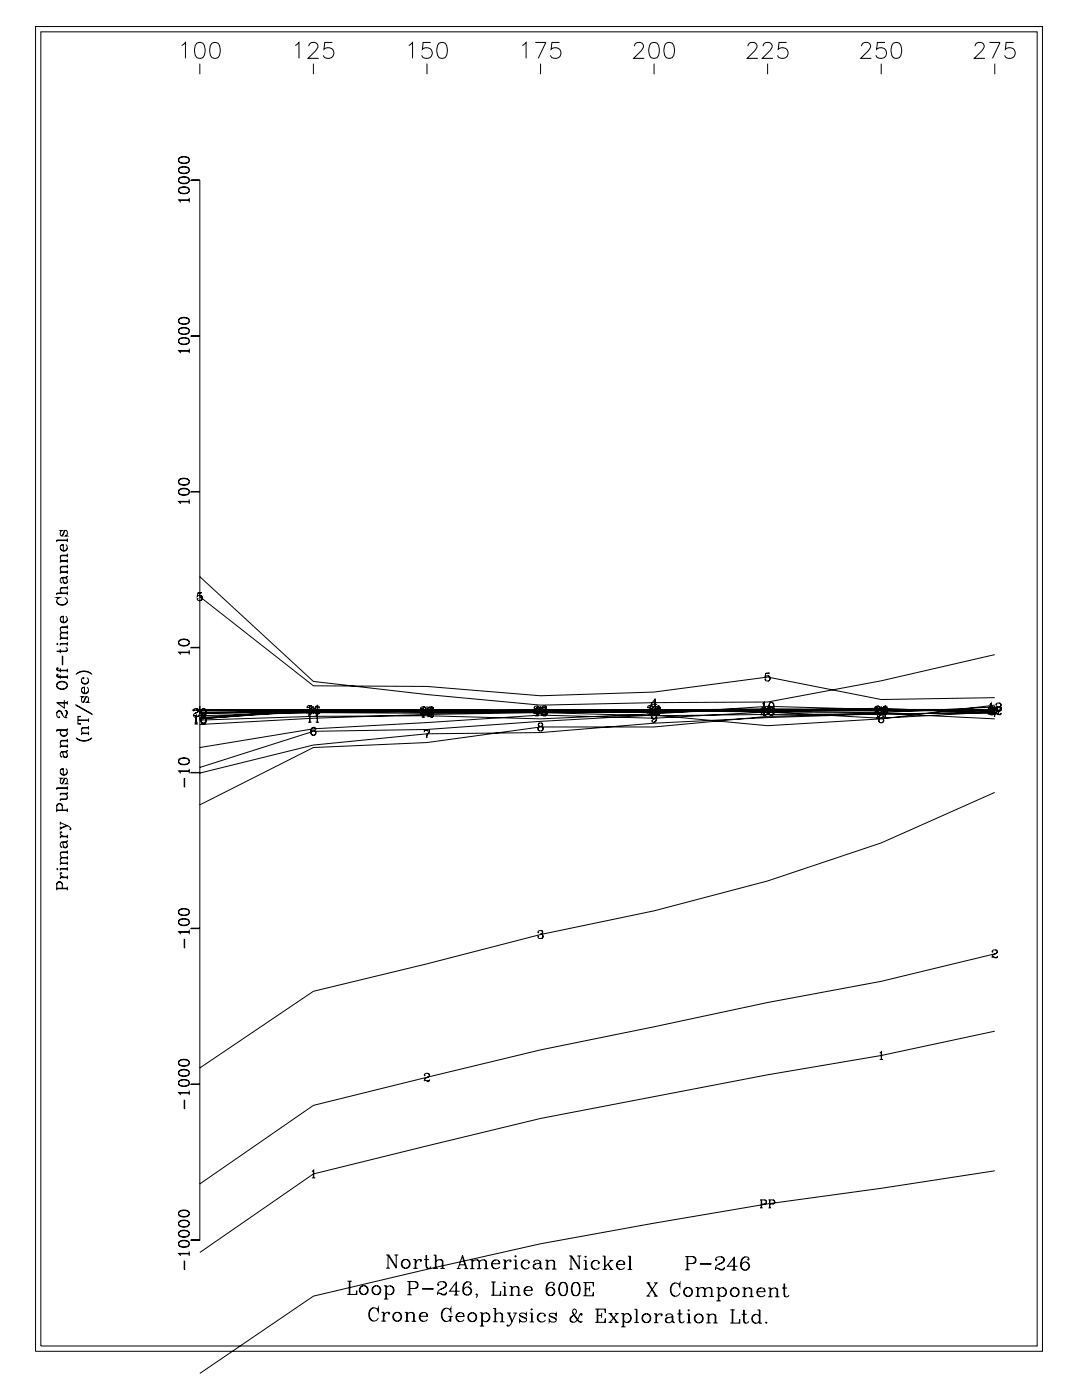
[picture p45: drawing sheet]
<svg xmlns="http://www.w3.org/2000/svg" width="215mm" height="279mm" viewBox="0 0 215 279" stroke-linecap="round" stroke-linejoin="round" font-family="sans-serif">
<g fill="none" stroke="#000" stroke-width=".2">
<path d="M7.1 5.3h200.7v264h-200.7zM8.1 6.3h198.6v262h-198.6zM36.2 9.1l.8-.6v3.1M39.2 8.6a1.03 1.03 0 0 1 1.5 .5 2.64 2.64 0 0 1-.3 2.4 1.04 1.04 0 0 1-1.5-.5 2.64 2.64 0 0 1 .3-2.4zM39.8 12.7v2.1M42.2 8.6a1.03 1.03 0 0 1 1.5 .5 2.62 2.62 0 0 1-.3 2.4 1.03 1.03 0 0 1-1.5-.5 2.65 2.65 0 0 1 .3-2.4zM58.8 9.1l.8-.6v3.1M61.5 9.2a.79 .79 0 0 1 .7-.7h.6a.78 .78 0 0 1 .4 1.2l-1.8 1.9h2.1M62.5 12.7v2.1M66.2 8.5h-1.5l-.1 1.3a1.12 1.12 0 0 1 1.7 0 1.12 1.12 0 0 1-.2 1.7 1.12 1.12 0 0 1-1.7-.5M81.5 9.1l.7-.6v3.1M85.1 12.7v2.1"/>
<path d="M85.8 8.5h-1.5l-.1 1.3a1.12 1.12 0 0 1 1.7 0 1.12 1.12 0 0 1-.2 1.7 1.12 1.12 0 0 1-1.7-.5M87.5 8.6a1.04 1.04 0 0 1 1.5 .5 2.71 2.71 0 0 1-.3 2.4 1.03 1.03 0 0 1-1.5-.5 2.61 2.61 0 0 1 .3-2.4zM104.1 9.1l.8-.6v3.1M106.7 8.5h2.1l-1.5 3.1M107.7 12.7v2.1M111.5 8.5h-1.5l-.2 1.3a1.12 1.12 0 0 1 1.7 0 1.12 1.12 0 0 1-.2 1.7 1.12 1.12 0 0 1-1.6-.5M126.4 9.2a.79 .79 0 0 1 .6-.7h.6a.78 .78 0 0 1 .5 1.2l-1.8 1.9h2.1M129.7 8.6a1.03 1.03 0 0 1 1.6 .5 2.68 2.68 0 0 1-.3 2.4 1.03 1.03 0 0 1-1.5-.5 2.6 2.6 0 0 1 .2-2.4zM130.4 12.7v2.1M132.8 8.6a1.03 1.03 0 0 1 1.5 .5 2.65 2.65 0 0 1-.3 2.4 1.03 1.03 0 0 1-1.5-.5 2.65 2.65 0 0 1 .3-2.4zM149.1 9.2a.79 .79 0 0 1 .6-.7h.6a.78 .78 0 0 1 .4 1.2l-1.8 1.9h2.1M152.1 9.2a.79 .79 0 0 1 .6-.7h.6a.78 .78 0 0 1 .4 1.2l-1.8 1.9h2.1"/>
<path d="M153 12.7v2.1M156.8 8.5h-1.5l-.2 1.3a1.12 1.12 0 0 1 1.7 0 1.12 1.12 0 0 1-.2 1.7 1.12 1.12 0 0 1-1.6-.5M171.7 9.2a.79 .79 0 0 1 .6-.7h.6a.78 .78 0 0 1 .5 1.2l-1.9 1.9h2.2M175.6 12.7v2.1M176.4 8.5h-1.5l-.2 1.3a1.12 1.12 0 0 1 1.7 0 1.12 1.12 0 0 1-.2 1.7 1.12 1.12 0 0 1-1.6-.5M178 8.6a1.03 1.03 0 0 1 1.5 .5 2.62 2.62 0 0 1-.3 2.4 1.03 1.03 0 0 1-1.5-.5 2.65 2.65 0 0 1 .3-2.4zM194.3 9.2a.79 .79 0 0 1 .6-.7h.6a.78 .78 0 0 1 .5 1.2l-1.8 1.9h2.1M197.2 8.5h2.1l-1.5 3.1M198.3 12.7v2.1M202 8.5h-1.5l-.1 1.3a1.12 1.12 0 0 1 1.7 0 1.12 1.12 0 0 1-.3 1.7 1.12 1.12 0 0 1-1.6-.5M35.6 38a.96 .96 0 0 0 1.2 .6l.5-.1a.65 .65 0 0 0 .4-.6 .65 .65 0 0 0-.4-.6 1.78 1.78 0 0 0-1.6 .2 .57 .57 0 0 0 .3 .9 1.24 1.24 0 0 0 1.7-.4M35.6 37.8a1.35 1.35 0 0 1 2.1 0"/>
<path d="M35.6 36a1.15 1.15 0 0 0 1.7 .5 .65 .65 0 0 0 .4-.6 .65 .65 0 0 0-.4-.6 1.7 1.7 0 0 0-1.6 .2 .57 .57 0 0 0 .3 .9 1.24 1.24 0 0 0 1.7-.4M35.6 35.8a1.36 1.36 0 0 1 2.1 0M35.6 34a.96 .96 0 0 0 1.2 .6l.5-.1a.65 .65 0 0 0 .4-.6 .65 .65 0 0 0-.4-.6 1.78 1.78 0 0 0-1.6 .2 .57 .57 0 0 0 .3 .9 1.25 1.25 0 0 0 1.7-.4M35.6 33.8a1.34 1.34 0 0 1 2.1 0M35.6 32a1.15 1.15 0 0 0 1.7 .5 .65 .65 0 0 0 .4-.6 .65 .65 0 0 0-.4-.6 1.7 1.7 0 0 0-1.6 .2 .57 .57 0 0 0 .3 .9h1.3l.4-.4M35.6 31.8a1.34 1.34 0 0 1 2.1 0M35.7 39.9h2M37.7 39.8h-2.1l.4 .5M37.7 39.4v.9M38 35.9l1.8 .1zM38.2 35.9h1.6v211.3h-1.6M35.6 68.1a1.15 1.15 0 0 0 1.7 .5 .65 .65 0 0 0 .4-.6 .65 .65 0 0 0-.4-.6 1.79 1.79 0 0 0-1.6 .2 .57 .57 0 0 0 .3 .9 1.24 1.24 0 0 0 1.7-.4"/>
<path d="M35.6 67.9a1.35 1.35 0 0 1 2.1 0M35.6 66.1a.96 .96 0 0 0 1.2 .6l.5-.1a.65 .65 0 0 0 .4-.6 .65 .65 0 0 0-.4-.6 1.7 1.7 0 0 0-1.6 .2 .56 .56 0 0 0 .3 .9 1.24 1.24 0 0 0 1.7-.4M35.6 65.9a1.36 1.36 0 0 1 2.1 0M35.6 64.1a1.15 1.15 0 0 0 1.7 .5 .65 .65 0 0 0 .4-.6 .65 .65 0 0 0-.4-.6 1.78 1.78 0 0 0-1.6 .2 .57 .57 0 0 0 .3 .9 1.24 1.24 0 0 0 1.7-.4M35.6 63.9a1.35 1.35 0 0 1 2.1 0M35.7 70h2M37.7 69.9h-2.1l.4 .5M37.7 69.5v.9M38 66.9l1.8 .1zM35.6 98.1a1.15 1.15 0 0 0 1.7 .5 .65 .65 0 0 0 .4-.6 .65 .65 0 0 0-.4-.6 1.7 1.7 0 0 0-1.6 .2 .57 .57 0 0 0 .3 .9h1.3l.4-.4M35.6 97.9a1.36 1.36 0 0 1 2.1 0M35.6 96.1a.96 .96 0 0 0 1.2 .6l.5-.1a.66 .66 0 0 0 .4-.6 .66 .66 0 0 0-.4-.6 1.78 1.78 0 0 0-1.6 .2 .57 .57 0 0 0 .3 .9 1.24 1.24 0 0 0 1.7-.4"/>
<path d="M35.6 95.9a1.34 1.34 0 0 1 2.1 0M37.7 99.9h-2.1l.4 .5M37.7 99.5v.9M38 98l1.8 .1zM11.3 119.9a1.19 1.19 0 0 0 2.1 0M11.3 118.3h2.1M11.3 107.7h2.1M12 109.3a.74 .74 0 0 0 .7 .5 .74 .74 0 0 0 .7-.5M12 114.1h1.4M12 111.9h1.4M12.4 115.2l.3 1 .4 .1a.64 .64 0 0 0 0-1.1M12.6 115.9a.41 .41 0 0 0 .4 .3 .41 .41 0 0 0 .4-.3"/>
<path d="M12.6 108.7h-.5M12.9 119.1a.78 .78 0 0 1 .5 .9 .78 .78 0 0 1-.8 .6 .92 .92 0 0 1-1-.2 .92 .92 0 0 1-.2-1l.2-.2-.3-.1h.6l-.3 .1M13 105.7l-.6 1.1h-.2l-.2-.3 .1-.6 .3-.2h-.4l.2 .1M13.1 108.5a.71 .71 0 0 1 .2 1.1 .71 .71 0 0 1-1.1 0 .71 .71 0 0 1 .2-1.1h.2v1.2M13.2 106.7l.2 .1h-.4l.4-.4v-.4l-.2-.3h-.3l-.6 1.1M13.4 117.1h-1.1a.64 .64 0 0 0 0 1.1M13.4 117.2h-1.1l-.3 .3M13.4 114.9l-.3 .2h-.7l-.3 .2-.1 .6 .3 .3-.1-.1M13.4 114.8l-.3 .4h-.9M13.4 112.9h-1.1a.64 .64 0 0 0 0 1.1M13.4 113h-1.1l-.3 .3M13.4 110.7h-1.1a.64 .64 0 0 0 0 1.1"/>
<path d="M13.4 110.8h-1.1l-.3 .3M13.4 107.3v.7M13.4 110.4v.7M13.4 111.5v.7M13.4 112.6v.7M13.4 113.7v.7M13.4 116.8v.7M13.4 117.9v.7M13.4 111.8h-1.4v.4M13.4 114h-1.4v.4M13.4 107.6h-2.1v.4M13.4 118.2h-2.1v.4"/>
<path d="M35.7 100h2M39.4 118.2l.8-.1h-.8l-.1 .8a.57 .57 0 0 1 .9-.2 .57 .57 0 0 1 0 .9 .57 .57 0 0 1-.9-.2l.1-.1v.1M39.8 114.9l22.7 20.9 22.6 2.6 22.6 2.1 22.7-.4 22.6-.2 22.6-4.2 22.7-5.2M39.8 118.9l22.7 17.8 22.6 .1 22.6 1.9 22.7-.8 22.6-2.9 22.6 4.4 22.7-.3M39.9 118.7h.1a.55 .55 0 0 1 .3 .6 .55 .55 0 0 1-.4 .4M11.3 136.7a1.1 1.1 0 0 0 1.1 .7 1.1 1.1 0 0 0 1-.9 1.1 1.1 0 0 0-1.1-.7 1.1 1.1 0 0 0-1 .9 1.22 1.22 0 0 0 2.1 0M11.3 136.5a1.22 1.22 0 0 1 2.1 0M11.3 134.7l.3 .2h1.8M11.3 133.4l.3 .2h1.8M11.3 128.4h.2l-.1 .1zM11.4 134.5l.1 .1 .1-.1h-.3l.1 .4 .2 .1h1.8M11.4 133.2h.2l-.1-.1-.2 .1 .1 .4 .2 .1h1.8"/>
<path d="M12 123.5a.74 .74 0 0 0 .7 .5 .74 .74 0 0 0 .7-.5M12 129.4v.8M12 133.2v.8M12 134.5v.8M12 128.4h1.4M12 127.3h1.4M12.4 130.8l.1 1.7zM12.6 122.9l-.5 .1M12.8 139.5v1.6l-1.5-1.1h2.1M13.1 129.1a.43 .43 0 0 1 .2 .7l-2 .1M13.1 122.8a.7 .7 0 0 1 .2 1.1 .7 .7 0 0 1-1.1 0 .7 .7 0 0 1 .2-1.1h.2v1.2M13.4 129.6l-.4 .2h-1.7"/>
<path d="M13.4 126h-1.1a.65 .65 0 0 0 0 1.2M13.4 126.2h-1.1l-.3 .2M13.4 124.9h-1.1a.64 .64 0 0 0 0 1.1M13.4 125h-1.1l-.3 .3M13.4 124.6v.7M13.4 125.8v.6M13.4 126.9v.7M13.4 128v.7M13.4 133.3v.7M13.4 134.6v.7M13.4 139.7v.7M13.4 127.2h-1.4v.4"/>
<path d="M13.4 128.3h-1.4v.4M15.1 134.5a2.16 2.16 0 0 1 3.3 0M15.3 134.3l.4-.3a2.56 2.56 0 0 1 2.5 .3M16.2 137.7a.74 .74 0 0 0 .7 .5 .74 .74 0 0 0 .7-.5M16.2 135.8a.74 .74 0 0 0 .7 .5 .74 .74 0 0 0 .7-.5M16.8 137.1l-.5 .1M17.2 138.9l-.6 1.1h-.2l-.2-.3 .1-.6 .3-.2h-.4l.2 .1M17.3 137a.71 .71 0 0 1 .2 1 .71 .71 0 0 1-1.1 0 .71 .71 0 0 1 .2-1h.2v1.2M17.3 135.1a.71 .71 0 0 1 .2 1 .71 .71 0 0 1-1.1 0 .71 .71 0 0 1 .2-1v.2l-.1-.1M17.4 139.9l.2 .1h-.4l.4-.4v-.4l-.2-.3h-.3l-.6 1.1M35.6 128.2a.96 .96 0 0 0 1.2 .6l.5-.1a.65 .65 0 0 0 .4-.6 .65 .65 0 0 0-.4-.6 1.7 1.7 0 0 0-1.6 .2 .56 .56 0 0 0 .3 .9 1.25 1.25 0 0 0 1.7-.4M35.6 128a1.36 1.36 0 0 1 2.1 0"/>
<path d="M35.7 130.1h2M37.7 130h-2.1l.4 .5M37.7 129.6v.9M38 129l1.8 .1zM130.5 139.4v1.4M152.6 134.2h.8h-.8l-.1 .7a.56 .56 0 0 1 .8-.2 .56 .56 0 0 1 0 .9 .56 .56 0 0 1-.8-.2h.1h-.1M153.1 134.7l.3 .4v.4l-.3 .2M153.7 140a.91 .91 0 0 0 0 1.6h.1a.91 .91 0 0 0 0-1.6 .86 .86 0 0 0-.4 1.4l.3 .2M153.8 140a1 1 0 0 1 0 1.6M11.3 142.1l.1-.2a.47 .47 0 0 1 .7-.1l.4 .7M11.3 157.1h2.1M11.5 140.1h1.9"/>
<path d="M11.7 142.9h.1v.2a.72 .72 0 0 1-.5-.8 .72 .72 0 0 1 .6-.7l.4 .4a1.05 1.05 0 0 0 1.1 1.1M12 153.9a.74 .74 0 0 0 .7 .5 .74 .74 0 0 0 .7-.5M12 146.2a.74 .74 0 0 0 .7 .5 .74 .74 0 0 0 .7-.5M12 148.8h1.4M12.3 145.6a.67 .67 0 0 0-.1 1 .67 .67 0 0 0 1 0 .67 .67 0 0 0-.1-1M12.4 149.9l.3 1 .4 .1a.63 .63 0 0 0 0-1.1M12.6 153.3l-.5 .1M12.6 150.6a.41 .41 0 0 0 .4 .3 .41 .41 0 0 0 .4-.3M12.9 141.6l.5 .2v.5l-.3 .4M13 155.1l-.6 1.1h-.2l-.2-.3 .1-.6 .3-.2h-.4l.2 .1M13.1 158.2a.65 .65 0 0 1 0 1.1h-1.1M13.1 153.2a.71 .71 0 0 1 .2 1.1 .71 .71 0 0 1-1.1 0 .71 .71 0 0 1 .2-1.1h.2v1.2"/>
<path d="M13.1 141.6l.2 .3-.2 .8 .1 .4M13.2 156.1l.2 .1h-.4l.4-.4v-.4l-.2-.3h-.3l-.6 1.1M13.4 158.9l-.3 .3h-1.1v.4M13.4 149.6l-.3 .2h-.7l-.3 .2-.1 .6 .3 .3-.1-.1M13.4 149.5l-.1 .3-.2 .1h-.9M13.4 147.6h-1.1a.65 .65 0 0 0 0 1.1M13.4 147.7h-1.1l-.3 .3M13.4 145.2v.4h-2.1M13.4 147.3v.7M13.4 148.4v.7M13.4 156.7v.7M13.4 157.8v.4h-1.4"/>
<path d="M13.4 148.7h-1.4v.4M13.4 158.1h-1.4v.4M13.4 157h-2.1v.4M13.4 145.5h-2.1v.4M15.1 147a2.17 2.17 0 0 0 3.3 0M15.1 140.5l3.3 1.9zM15.3 147.2l.4 .2a2.61 2.61 0 0 0 2.5-.2M15.5 142.9l.6-.1h-.6v1.5h.6l-.6-.1M15.5 143.6h2.1M15.5 143.5h2.1M16.2 146.2h1.4M17.6 145h-1.1a.64 .64 0 0 0 0 1.1"/>
<path d="M17.6 145.1h-1.1l-.3 .3M17.6 146.1h-1.4v.4M17.6 143.2v.7M17.6 144.7v.7M17.6 145.8v.7M35.6 151.8a.96 .96 0 0 0 1.2 .6l.5-.1a.65 .65 0 0 0 .4-.6 .65 .65 0 0 0-.4-.6 1.7 1.7 0 0 0-1.6 .2 .56 .56 0 0 0 .3 .9 1.24 1.24 0 0 0 1.7-.4M35.6 151.6a1.36 1.36 0 0 1 2.1 0M35.7 153.8h2M36.7 155.2l.1 1.7zM37.7 153.7h-2.1l.4 .5M37.7 153.3v.9M38 154h1.8z"/>
<path d="M38.2 141.5h2.4M38.6 141.6h.1h-.2a.54 .54 0 0 1 .6-.4 .54 .54 0 0 1 .5 .5l-.3 .3a.78 .78 0 0 0-.8 .8M38.8 143l.3-.3v1.6M38.8 142.8l.3-.3v1.6M38.8 144.3h.6M38.8 144.1h.6M39.1 142.6v1.7M39.2 141.2l.2 .2 .1 .3-.6 .5M39.6 142.6l-.2 .2-.9-.1M39.6 142.4l-.2 .4-.6-.2M39.8 141.5h158.5M39.8 144.4l22.7-1.2 22.6-.8 22.6-.4 22.7 .7 67.9-.7-22.7 .3-22.6 .7-22.6 1.1-22.7 1.9-22.6 .3-22.6 2.2-22.7 5.6"/>
<path d="M39.8 141.5l22.7-.1 45.2 .3 90.6-.2M39.8 141.5l45.3 .2 90.5-.2 22.7 .2M39.8 141.5l67.9 .2 22.7-.3 22.6 .3 45.3-.2M39.8 140.7v1.6M40.2 142.6l.8-.1h-.8l-.2 .7a.57 .57 0 0 1 .9-.1 .57 .57 0 0 1 0 .8 .57 .57 0 0 1-.9-.1l.1-.2v.2M40.5 142.7a.91 .91 0 0 0 0 1.6h.2a.92 .92 0 0 0 0-1.6 .86 .86 0 0 0-.4 1.5l.2 .1M40.5 141.2a.91 .91 0 0 0 0 1.6h.2a.92 .92 0 0 0 0-1.6 .86 .86 0 0 0-.4 1.5l.2 .1M40.7 142.7a1.02 1.02 0 0 1 0 1.6M40.7 143l.3 .5v.3l-.3 .3M40.7 141.2a1.02 1.02 0 0 1 0 1.6M61.3 140.9v.2l-.1-.1a.54 .54 0 0 1 .5-.4 .54 .54 0 0 1 .5 .5l-.3 .3a.77 .77 0 0 0-.7 .8M61.4 142.7l.4-.3v1.6"/>
<path d="M61.4 141.1l.4-.4v1.6M61.4 144h.7M61.4 142.3h.7M61.7 141.5h1.6M61.7 140.8v1.5M61.7 142.4v1.6M61.9 140.6l.3 .5-.7 .4M62.2 142l-.2 .1h-.8M62.2 141.8l-.1 .4-.7-.2M62.5 145a.95 .95 0 0 0-.1 1.6M62.5 140.7v1.6M62.5 145.6l.4 .4-.1 .3-.3 .3"/>
<path d="M62.8 145.2v.2l.1-.2a.55 .55 0 0 0-.7-.2 .55 .55 0 0 0-.3 .7v.4a.52 .52 0 0 0 .6 .5 .52 .52 0 0 0 .4-.6 .52 .52 0 0 0-.7-.3l-.2 .3M62.9 142.7l.4-.3v1.6M62.9 140.9l.4-.3v1.6M62.9 144h.7M62.9 142.2h.7M63.2 140.7a.95 .95 0 0 0-.1 1.6M63.2 140.7v1.5M63.2 142.4v1.6M63.3 141.4l.4 .4-.1 .3-.3 .2M63.6 141v.1l.1-.1a.55 .55 0 0 0-.7-.2 .55 .55 0 0 0-.3 .6v.5a.51 .51 0 0 0 .6 .5 .51 .51 0 0 0 .4-.6 .51 .51 0 0 0-.7-.4l-.2 .4M83.9 141.2h.1h-.2a.54 .54 0 0 1 .6-.3 .54 .54 0 0 1 .5 .4l-.3 .3a.79 .79 0 0 0-.8 .9M84 141.7l.4-.3v1.6"/>
<path d="M84 141.3l.4-.3v1.6M84 143h.7M84 142.6h.7M84.3 141.5h1.6M84.3 141.1v1.9M84.5 140.9l.2 .1 .1 .3-.6 .5M84.6 145.8l.2-.3 .5 .2 .3-.2-.1 .4a1.27 1.27 0 0 0-.4 1.2M84.6 145.5v.4M84.6 145.6l.3-.1 .4 .2M84.9 142.2l-.3 .2-.8-.1M84.9 142.1l-.2 .4-.7-.3M85.1 140.7v1.6"/>
<path d="M85.3 141.3l.2-.3 .6 .2 .3-.2-.1 .4a1.27 1.27 0 0 0-.5 1.2M85.3 141v.4M85.4 141.7l.1 .1h-.2a.54 .54 0 0 1 .6-.4 .54 .54 0 0 1 .5 .4l-.7 .5a.55 .55 0 0 0-.4 .7M85.5 145.9a1.13 1.13 0 0 0-.5 1.2M86 141.4l.3 .3a.59 .59 0 0 1-.6 .6M86 140.9l.2 .1 .1 .3-.6 .5M86.1 141.2l-.6-.1-.1 .2-.1-.1a.54 .54 0 0 1 .6-.3 .54 .54 0 0 1 .5 .4l-.7 .5a.57 .57 0 0 0-.4 .7M86.3 141.4a1.13 1.13 0 0 0-.5 1.2M86.4 142.7l-.3 .2-.6-.2-.2 .1M86.4 142.6l-.2 .4h-.3l-.4-.3M86.4 142.2l-.3 .2-.8-.1M86.4 142.1l-.2 .4-.7-.3"/>
<path d="M106.5 141.1v.1l-.1-.1a.54 .54 0 0 1 .6-.4 .54 .54 0 0 1 .5 .5l-.3 .3a.8 .8 0 0 0-.8 .8M106.7 141.4l.3-.3v1.6M106.7 141.3l.3-.3v1.6M106.7 142.7h.6M106.7 142.6h.6M106.9 141.5h1.6M107 141.1v1.6M107.1 140.7l.3 .4a.59 .59 0 0 1-.6 .6M107.5 142.1l-.2 .2-.9-.1M107.5 142l-.2 .3-.6-.2M107.6 144.1l-.3 .1v.4a.54 .54 0 0 0 .9 0v-.3a.53 .53 0 0 0-.8-.1l-.1 .4 .3 .2M107.6 144.8l-.4 .3a.53 .53 0 0 0 .6 .6 .53 .53 0 0 0 .4-.8l-.3-.1"/>
<path d="M107.6 144.8l-.3 .3v.3l.3 .3M107.7 140.7v1.6M107.9 144.1l.2 .2v.3l-.2 .2M107.9 144.8l.3 .3v.3l-.3 .3M108 141.4l.1 .1h-.2a.5 .5 0 0 1 .6-.4 .5 .5 0 0 1 .4 .5v.1l-.5 .1M108 141.1h.1h-.2a.5 .5 0 0 1 .6-.4 .5 .5 0 0 1 .4 .5v.2h-.5M108.3 141l-.2 .1-.1 .3a.53 .53 0 0 0 .9 0v-.2a.54 .54 0 0 0-.7-.1l-.1 .3 .2 .3M108.3 141.7l-.4 .3a.52 .52 0 0 0 .7 .6 .52 .52 0 0 0 .3-.8l-.3-.1M108.3 141.7l-.3 .3v.3l.3 .3M108.6 141.1l.2 .1a.38 .38 0 0 1-.2 .6l.2 .1a.43 .43 0 0 1 .2 .5 .43 .43 0 0 1-.4 .3l-.5-.1-.2-.2 .1-.1v.1M108.6 141l.3 .2-.1 .4-.2 .1M108.6 141.7l.3 .3v.4l-.3 .2"/>
<path d="M108.6 140.7l.3 .3-.1 .4h-.2l.2 .1a.44 .44 0 0 1 .2 .5 .44 .44 0 0 1-.4 .3h-.5l-.2-.3 .1-.1v.1M108.9 142v.4l-.3 .3M108.9 141.6v.4l-.3 .3M129.1 140.9l.1 .1h-.1a.54 .54 0 0 1 .5-.4 .54 .54 0 0 1 .5 .5l-.3 .3a.76 .76 0 0 0-.7 .8M129.3 141.2l.4-.3v1.6M129.3 141.1l.4-.4v1.6M129.3 142.5h.7M129.3 142.3h.7M129.5 141.5h1.7M129.6 140.8v1.7M129.7 140.6l.4 .3a.59 .59 0 0 1-.6 .6M130.1 142l-.2 .1h-.8"/>
<path d="M130.1 141.8l-.1 .4-.7-.2M130.3 142.4l-.4 .4 .1 .3 .3 .2M130.3 140.8h.5M130.4 140.7v1.6M130.4 142.4a.96 .96 0 0 1 0 1.6M130.8 142.9a.51 .51 0 0 1-.7 .4 .51 .51 0 0 1-.2-.8 .51 .51 0 0 1 .8-.1 .86 .86 0 0 1 .2 1 .86 .86 0 0 1-.8 .6l-.2-.3 .1-.1v.1M131 140.4h-1.3l.9-1.1v1.5M131 140.7l-.3 .5v.3l.3 .2M131 142.5h.6M131 142.2h.6M131.2 140.7a.95 .95 0 0 1-.1 1.6M131.3 140.8v1.7"/>
<path d="M131.3 140.9l-.8 1.1h1.2M131.6 141.3a.51 .51 0 0 1-.7 .4 .51 .51 0 0 1-.3-.8 .51 .51 0 0 1 .8-.1 .86 .86 0 0 1 .3 1 .86 .86 0 0 1-.8 .5l-.2-.2v-.1v.1M131.7 141.8h-1.2l.8-1.2v1.9M151.8 141.3v.1h-.1a.54 .54 0 0 1 .6-.4 .54 .54 0 0 1 .5 .4l-.3 .4a.76 .76 0 0 0-.8 .8M151.9 140.3l.4-.3v1.6M151.9 141.2l.4-.3v1.6M151.9 141.6h.7M151.9 142.5h.7M152.2 141.5h1.6M152.2 140.1v2.4M152.4 141l.2 .1 .1 .3-.6 .5M152.8 142.4l-.3 .1-.8-.1"/>
<path d="M152.8 142.2l-.2 .4-.7-.2M153 140.7v1.6M153.4 140.9h.7h-.7l-.2 .7a.57 .57 0 0 1 .9-.1 .57 .57 0 0 1 0 .8 .57 .57 0 0 1-.9-.1l.1-.2v.2M153.7 141a.91 .91 0 0 0 0 1.6h.1a.91 .91 0 0 0 0-1.6h-.1a1.01 1.01 0 0 0 0 1.6M153.8 141.4l.2 .1a.55 .55 0 0 1 .2 .5 .55 .55 0 0 1-.4 .5M153.8 141a1 1 0 0 1 0 1.6M174.4 141.1v.1l-.1-.1a.54 .54 0 0 1 .6-.4 .54 .54 0 0 1 .5 .5l-.3 .3a.78 .78 0 0 0-.8 .8M174.6 141.8l.3-.3v1.6M174.6 141.1l.3-.4v1.6M174.6 143.1h.6M174.6 142.3h.6M174.8 141.5h1.6"/>
<path d="M174.9 140.8v2.3M175 140.7l.3 .4a.62 .62 0 0 1-.6 .6M175.4 142.1l-.2 .2-.9-.1M175.4 142l-.2 .3-.6-.2M175.6 142.5a.95 .95 0 0 0-.1 1.6M175.6 140.7v1.6M175.7 143.1l.4 .4-.1 .3-.3 .3M176 142.7v.2l.1-.2a.55 .55 0 0 0-.7-.2 .55 .55 0 0 0-.3 .7v.4a.51 .51 0 0 0 .6 .5 .51 .51 0 0 0 .4-.6 .51 .51 0 0 0-.7-.3l-.2 .3M176.1 141.8l.4-.3v1.6M176.1 141.1l.4-.4v1.6l.3-.4-.1-.3-.2-.2M176.1 143.1h.6M176.1 142.3h.6"/>
<path d="M176.4 140.7a.96 .96 0 0 0-.1 1.6M176.4 140.8v2.3M176.7 141v.1l.1-.1a.55 .55 0 0 0-.6-.2 .55 .55 0 0 0-.3 .6v.5a.51 .51 0 0 0 .5 .5 .51 .51 0 0 0 .5-.7 .51 .51 0 0 0-.8-.3l-.2 .4M197.1 141.2v.1l-.1-.1a.54 .54 0 0 1 .5-.3 .54 .54 0 0 1 .5 .4l-.3 .3a.78 .78 0 0 0-.7 .9M197.2 140.4l.4-.3v1.6M197.2 141.2l.4-.3v1.6M197.2 141.7h.7M197.2 142.5h.7M197.4 141.5h1.7M197.5 140.2v2.3M197.7 140.9l.2 .1v.3l-.6 .5M197.7 141.6l.2-.4 .6 .3 .3-.3-.1 .5a1.28 1.28 0 0 0-.4 1.1"/>
<path d="M197.7 141.2v.5M197.8 141.4l.3-.1 .4 .2M198 142.2l-.2 .2-.8-.1M198 142.1l-.1 .4-.7-.3M198.3 157.9l-22.7 10.1-22.6 7.6-22.6 6-22.7 4.7-22.6 5.8-22.6 5.5-22.7 15.3M198.3 140.5l-22.7 2.8-22.6 1.3-22.6-2.1-22.7 1.3-22.6 1.6-22.6 .4-22.7 7.2M198.3 143.3l-22.7-1.1-22.6 .6-22.6 2.1h-22.7l-22.6 3.1-22.6 1-22.7 11.4M198.3 141.9l-22.7 1.3-22.6-1.3-22.6 1.3-22.7-.7-22.6 1.5-22.6 1.3-22.7 3.7M198.3 141.7l-22.7-.2-22.6 .2-22.6-.3-45.3 .4-22.6-.3-22.7 1.8 22.7-1.6 22.6 .2 45.3-.4 22.6 .2 22.6-.3h22.7h-22.7l-22.6-.6-22.6 1.5-22.7 1-22.6-.6-22.6 .1-22.7 .7M198.3 140.9l-22.7 1.1-45.2-.3-45.3 .5-22.6-.2-22.7 .2 22.7-.5h45.2l45.3-.4 45.3 .2M198.3 141.5l-22.7 .2-22.6-.3-22.6 .6-45.3-.1-22.6-.4-22.7 1.5M198.3 141.7l-45.3 .1-67.9-.3-45.3 .5 45.3-.2 22.6 .2 67.9-.8 22.7 1"/>
<path d="M198.3 141.7l-22.7-.2-45.2 .4-45.3-.1-22.6 .2-22.7 .7M198.3 141.5l-45.3 .2-22.6-.3-90.6 .3 22.7 .1 22.6-.4 22.6 .4 45.3-.4 45.3 .3M198.3 140.7v1.6M198.5 141.2l.2-.3 .5 .2 .3-.2v.4l-.5 .8v.4M198.5 140.9v.4M198.6 140.4v.2l-.1-.1a.54 .54 0 0 1 .5-.4 .54 .54 0 0 1 .5 .5l-.3 .3a.77 .77 0 0 0-.7 .8M198.6 141l.3-.1 .3 .2M198.6 141.2v.1l-.1-.1a.54 .54 0 0 1 .5-.3 .54 .54 0 0 1 .5 .4l-.3 .3a.79 .79 0 0 0-.7 .9M198.7 141.7a1.13 1.13 0 0 0-.5 1.1M199.2 140.1l.2 .2 .1 .3-.6 .4M199.2 140.9l.2 .1 .1 .3-.6 .5M199.5 141.3a1.12 1.12 0 0 0-.6 1.2"/>
<path d="M199.5 141.5l-.2 .1h-.8M199.5 141.3l-.1 .4-.7-.2M199.5 142.2l-.2 .2-.8-.1M199.5 142.1l-.1 .4-.7-.3M11.3 176.2a.58 .58 0 0 1 .6-.4 .58 .58 0 0 1 .5 .4M11.3 160.7a.57 .57 0 0 1 .6-.5 .57 .57 0 0 1 .5 .5M11.3 177.1h2.1M11.3 177h2.1M11.3 161.6h2.1M11.3 161.5h2.1M11.4 173.1v.2l-.1-.1zM12 164l1.4 .6a.82 .82 0 0 1 .7 .7l-.1 .1v-.2"/>
<path d="M12 174.9h1.4M12 163.8v.6M12 164.8v.6M12 173.2h1.4M12 172.1h1.4M12 166.8h1.4M12.1 174l.1 .1 .1-.1-.2-.1a.58 .58 0 0 0 0 .6 .58 .58 0 0 0 .5 .3M12.1 165.9h.2l-.2-.1a.58 .58 0 0 0 0 .6 .58 .58 0 0 0 .5 .3M12.4 177v-.8a.56 .56 0 0 0-.5-.5 .56 .56 0 0 0-.6 .5v1.3M12.4 167.9l.3 1 .4 .1a.63 .63 0 0 0 0-1.1M12.4 161.5l-.1-1.1a.56 .56 0 0 0-.6-.2 .56 .56 0 0 0-.4 .5v1.2M12.6 168.6a.42 .42 0 0 0 .4 .3 .42 .42 0 0 0 .4-.3"/>
<path d="M13.2 164.6l-1.2 .5M13.4 170.9h-1.1a.65 .65 0 0 0 0 1.1M13.4 171h-1.1l-.3 .3M13.4 169.8h-1.1a.64 .64 0 0 0 0 1.1M13.4 169.9h-1.1l-.3 .3M13.4 167.6l-.3 .2-.9 .1a.68 .68 0 0 0-.1 .9l.2 .1-.1-.1M13.4 167.5l-.1 .3-.2 .1h-.9M13.4 161.2v.7M13.4 166.4v.7M13.4 169.5v.7M13.4 170.6v.7M13.4 171.7v.7"/>
<path d="M13.4 172.8v.7M13.4 174.5v.7M13.4 176.7v.8M13.4 174.8h-1.4v.4M13.4 166.7h-1.4v.4M13.4 172h-1.4v.4M13.4 173.1h-1.4v.4M13.4 164.6l-1.4 .6M35.6 183.9a1.14 1.14 0 0 0 1.7 .5 .65 .65 0 0 0 .4-.6 .65 .65 0 0 0-.4-.6 1.7 1.7 0 0 0-1.6 .2 .57 .57 0 0 0 .3 .9 1.23 1.23 0 0 0 1.7-.4M35.6 183.7a1.36 1.36 0 0 1 2.1 0M35.6 181.9a.96 .96 0 0 0 1.2 .6l.5-.1a.65 .65 0 0 0 .4-.6 .65 .65 0 0 0-.4-.6 1.78 1.78 0 0 0-1.6 .2 .57 .57 0 0 0 .3 .9 1.24 1.24 0 0 0 1.7-.4M35.6 181.7a1.34 1.34 0 0 1 2.1 0"/>
<path d="M35.7 185.8h2M36.7 187.2l.1 1.7zM37.7 185.7h-2.1l.4 .5M37.7 185.3v.9M38 185l1.8 .1zM107.3 185.8v.1l-.1-.1 .1-.2a.58 .58 0 0 1 .9 .1l-.1 .4-.5 .1M107.9 185.5a.38 .38 0 0 1 .1 .6l-.1 .1h.1a.43 .43 0 0 1 .3 .5 .43 .43 0 0 1-.4 .4l-.6-.1-.1-.2 .1-.2v.2M108.1 186.3l.1 .5-.3 .3M197.8 189.6l.1 .1h-.2a.54 .54 0 0 1 .6-.4 .54 .54 0 0 1 .5 .5l-.3 .3a.78 .78 0 0 0-.8 .8M198.3 190.1l-22.7 5.5-22.6 4.2-22.6 4.9-22.7 4.6-45.2 11-22.7 15.7M198.4 189.3l.2 .2 .1 .3-.6 .4M198.8 190.7l-.2 .1h-.9"/>
<path d="M198.8 190.5l-.2 .4-.7-.2M35.6 216a1.15 1.15 0 0 0 1.7 .5 .65 .65 0 0 0 .4-.6 .65 .65 0 0 0-.4-.6 1.78 1.78 0 0 0-1.6 .2 .57 .57 0 0 0 .3 .9 1.24 1.24 0 0 0 1.7-.4M35.6 215.8a1.35 1.35 0 0 1 2.1 0M35.6 213.9a.96 .96 0 0 0 1.2 .6h.5a.65 .65 0 0 0 .4-.7 .65 .65 0 0 0-.4-.6 1.7 1.7 0 0 0-1.6 .2 .56 .56 0 0 0 .3 .9 1.24 1.24 0 0 0 1.7-.4M35.6 213.7a1.36 1.36 0 0 1 2.1 0M35.6 211.9a1.15 1.15 0 0 0 1.7 .5 .65 .65 0 0 0 .4-.6 .65 .65 0 0 0-.4-.6 1.78 1.78 0 0 0-1.6 .2 .57 .57 0 0 0 .3 .9 1.24 1.24 0 0 0 1.7-.4M35.6 211.7a1.34 1.34 0 0 1 2.1 0M35.7 217.9h2M36.7 219.3l.1 1.7zM37.7 217.8h-2.1l.4 .5M37.7 217.4v.9M38 216.1l1.8 .1z"/>
<path d="M84.6 214.2l.1 .1h-.1a.54 .54 0 0 1 .5-.4 .54 .54 0 0 1 .5 .5l-.3 .3a.76 .76 0 0 0-.7 .8M85.2 213.9l.3 .3a.61 .61 0 0 1-.6 .6M85.6 215.3l-.2 .1h-.8M85.6 215.1l-.1 .4-.7-.2M175.3 209.9l.4-.3v1.6M175.3 211.2h.7M175.6 209.7v1.5M198.3 205.5l-22.7 4.9-22.6 3.8-45.3 8.7-45.2 11.1-22.7 15.6M62.2 233.5l.3-.3v1.6M62.2 234.8h.6M62.5 233.3v1.5M151.5 239.2h.9l.4 .3-.2 .4-.8 .1"/>
<path d="M151.7 239.2v1.5M151.8 239.2v1.5M152.4 239.2l.3 .3-.1 .3-.2 .2M153.1 239.2h.9l.4 .3-.1 .4-.9 .1M153.4 239.2v1.5M154 239.2l.3 .3v.3l-.3 .2M198.3 233.4l-22.7 3.5-22.6 3.1-22.6 3.8-22.7 4.1-22.6 5.1-22.6 5.3-22.7 15.5M35.6 248a.96 .96 0 0 0 1.2 .6l.5-.1a.65 .65 0 0 0 .4-.6 .65 .65 0 0 0-.4-.6 1.78 1.78 0 0 0-1.6 .2 .57 .57 0 0 0 .3 .9 1.25 1.25 0 0 0 1.7-.4M35.6 247.8a1.34 1.34 0 0 1 2.1 0M35.6 246a1.14 1.14 0 0 0 1.7 .5 .65 .65 0 0 0 .4-.6 .65 .65 0 0 0-.4-.6 1.7 1.7 0 0 0-1.6 .2 .58 .58 0 0 0 .3 .9 1.23 1.23 0 0 0 1.7-.4M35.6 245.8a1.36 1.36 0 0 1 2.1 0M35.6 244a.96 .96 0 0 0 1.2 .6l.5-.1a.66 .66 0 0 0 .4-.6 .66 .66 0 0 0-.4-.6 1.78 1.78 0 0 0-1.6 .2 .57 .57 0 0 0 .3 .9 1.24 1.24 0 0 0 1.7-.4"/>
<path d="M35.6 243.8a1.34 1.34 0 0 1 2.1 0M35.6 242a1.15 1.15 0 0 0 1.7 .5 .65 .65 0 0 0 .4-.6 .65 .65 0 0 0-.4-.6 1.71 1.71 0 0 0-1.6 .2 .57 .57 0 0 0 .3 .9 1.24 1.24 0 0 0 1.7-.4M35.6 241.8a1.36 1.36 0 0 1 2.1 0M35.7 249.9h2M36.7 251.3l.1 1.7zM37.7 249.8h-2.1l.4 .5M37.7 249.4v.9M38 247.1l1.8 .1zM69.2 258h1.9v-.7l-.1 .7M69.2 255.4h.9M69.6 255.4v2.6M69.7 255.4v2.6"/>
<path d="M72.4 256.3a.89 .89 0 0 0-.6 1.3 .89 .89 0 0 0 1.4 0 .89 .89 0 0 0-.6-1.3 .9 .9 0 0 0-.9 .7 .9 .9 0 0 0 .7 1M72.6 256.3a.93 .93 0 0 1 .7 .9 .93 .93 0 0 1-.7 .8M74.9 256.3a.89 .89 0 0 0-.6 1.3 .89 .89 0 0 0 1.5 0 .89 .89 0 0 0-.7-1.3 .9 .9 0 0 0-.8 .7 .9 .9 0 0 0 .6 1M75.1 256.3a.93 .93 0 0 1 .7 .9 .93 .93 0 0 1-.7 .8M76.5 258.9h.9M76.5 256.3h.5v2.6M76.9 256.3v2.6M77 252.8h.7M77 250.1h.5l1.5 2.4M77 256.7a.84 .84 0 0 1 1.3-.2 .84 .84 0 0 1 0 1.3 .84 .84 0 0 1-1.3-.1M77.4 250.1l-.1 2.7M77.8 256.3a.92 .92 0 0 1 .6 .9 .92 .92 0 0 1-.6 .8"/>
<path d="M78.6 250.1h.8M79 250.1v2.7l-1.5-2.4M80.7 251a.89 .89 0 0 0-.6 1.4 .89 .89 0 0 0 1.5 0 .89 .89 0 0 0-.6-1.4 .9 .9 0 0 0-.9 .8 .9 .9 0 0 0 .6 1M81 251a.92 .92 0 0 1 .6 .9 .92 .92 0 0 1-.6 .9M81.2 258.1h.9M81.2 255.4h1.5a.69 .69 0 0 1 .6 .7 .69 .69 0 0 1-.6 .7h-1M81.6 255.4l-.1 2.7M81.7 255.4v2.7M82.4 252.8h.8M82.4 251h.5v1.8M82.7 255.4a.72 .72 0 0 1 .5 .7 .72 .72 0 0 1-.5 .7M82.7 251v1.8"/>
<path d="M83.9 251.2l-.1 .1 .1 .1 .1-.2a.72 .72 0 0 0-.8-.1 .72 .72 0 0 0-.3 .7M84.2 256.8h2.1v.2h-2.1zM84.5 251l1 .1M84.9 250.2v2.1l.1 .4a.54 .54 0 0 0 .9-.3M85 250.2v2.1l.3 .5M86.4 252.8h.9M86.4 250.2h.5v2.6M86.8 250.2v2.6M86.9 251.4a.82 .82 0 0 1 1.4 0v1.4M87.3 256l.2 .1-.2 .1-.1-.1a.89 .89 0 0 1 .9-.7 .89 .89 0 0 1 .9 .8 2.11 2.11 0 0 1-1.4 .9l-.3 .3-.1 .7M87.8 252.8h.9M87.8 251.1l.4 .3-.1 1.4"/>
<path d="M88.3 255.5a.64 .64 0 0 1 .4 1l-.9 .5M89 257.7l-.4 .3-1-.3-.4 .1M89 257.5l-.3 .6h-.5l-.6-.4M90.5 258.1h.9M90.9 255.7l-.1 2.4M91 252.8l.8 .1M91.3 252.8l.9-2.6 .8 2.7M91.5 252.1h1.2M91.6 257.4h-2l1.4-1.9v2.6M92.2 250.6l.7 2.3M92.6 252.9h.7M93.1 255.5a1.61 1.61 0 0 0-.4 2.5l.3 .1"/>
<path d="M93.2 256.5a.84 .84 0 0 1 .7 .8 .84 .84 0 0 1-.7 .8M93.7 252.9h.9M93.7 251.1h.5v1.8M93.8 255.9l-.2 .1 .2 .1 .1-.2a.83 .83 0 0 0-.9-.4 .83 .83 0 0 0-.6 .6 1.36 1.36 0 0 0 .6 2 .82 .82 0 0 0 1-.6 .82 .82 0 0 0-.7-1 .82 .82 0 0 0-.9 .8M94.1 251.1v1.8M94.2 251.5a.82 .82 0 0 1 1.4 0v1.4M95 258.1l-.1-.1 .1-.1 .1 .4-.2 .4M95.1 252.9h.8M95.1 251.1l.3 .4v1.4M95.6 251.5a.82 .82 0 0 1 1.4 0l-.1 1.4M96.4 252.9h.9M96.5 251.1l.3 .4v1.4"/>
<path d="M97.9 258.2h1.9v-.8l-.2 .8M97.9 255.5h.9M98.1 251.9h1.5a.86 .86 0 0 0-1.4-.6 .86 .86 0 0 0 .1 1.5 .97 .97 0 0 0 1.3-.3M98.3 255.5v2.7M98.4 255.5v2.7M98.7 251.1a.92 .92 0 0 0-.6 .9 .92 .92 0 0 0 .6 .9M99.3 251.3l.2 .6M100.2 258.2h.8M100.2 256.4h.5v1.8M100.2 252.9h.9M100.2 251.1h.5v1.8M100.4 255.7l.1-.2 .2 .2-.2 .1z"/>
<path d="M100.5 256.4v1.8M100.6 251.1v1.8M101.5 258.2h.9M101.5 256.4h.5v1.8M101.7 251.3l-.1 .1 .1 .1 .2-.2a.72 .72 0 0 0-.8-.1 .72 .72 0 0 0-.4 .7M101.9 256.4v1.8M102 256.8a.82 .82 0 0 1 1.4 0v1.4M102.4 252.9h.8M102.4 251.2h.5v1.7M102.6 250.4l.1-.1 .2 .1-.2 .1zM102.7 251.2v1.7M102.9 258.2h.9"/>
<path d="M102.9 256.4l.4 .4v1.4M104.6 257.2h1.5a.87 .87 0 0 0-1.4-.6 .87 .87 0 0 0 .1 1.5 .96 .96 0 0 0 1.3-.3M104.6 251.2a.92 .92 0 0 0-.6 .8 .92 .92 0 0 0 .6 .9M105.2 256.4a.93 .93 0 0 0-.7 .9 .93 .93 0 0 0 .7 .9M105.4 251.5l-.1 .2 .1 .1 .1-.1a.88 .88 0 0 0-1.3-.3 .88 .88 0 0 0 0 1.4 .88 .88 0 0 0 1.3-.3M105.8 256.6l.1 .6M106.5 251.4l-.1 .1 .4-.3h.5l.3 .2 .2 .3v.9l.2 .3M106.8 251.9a.53 .53 0 0 0-.4 .5 .53 .53 0 0 0 .4 .5M107.6 251.4v1.2l.2 .2 .3 .1M107.6 251.7l-1.2 .3-.2 .6a.79 .79 0 0 0 1.4 0M108.6 252.9h.9M108.6 251.2h.6l-.1 1.7"/>
<path d="M109 251.2v1.7M109.2 251.6a.82 .82 0 0 1 1.3 0v1.4M109.7 255.6a1.6 1.6 0 0 0-.4 2.5l.3 .1M109.8 256.6a.85 .85 0 0 1 .7 .8 .85 .85 0 0 1-.7 .8M110 252.9l.9 .1M110 251.2l.4 .4v1.4M110.3 256l-.1 .1 .1 .1 .2-.2a.83 .83 0 0 0-.9-.4 .83 .83 0 0 0-.6 .6 1.37 1.37 0 0 0 .6 2 .83 .83 0 0 0 1-.6 .83 .83 0 0 0-.7-1 .83 .83 0 0 0-.9 .7M112.1 255.6a1.22 1.22 0 0 0-.7 1.5l.1 .6a.8 .8 0 0 0 .7 .6 .8 .8 0 0 0 .8-.6 2.15 2.15 0 0 0-.3-2 .71 .71 0 0 0-1.1 .4 1.55 1.55 0 0 0 .5 2.1M112.4 255.6l.2 .1a2.05 2.05 0 0 1 0 2.4l-.2 .2M113.4 253h.8M113.4 250.3h.5l1.5 2.4M113.8 250.3v2.7"/>
<path d="M114.6 255.6a1.22 1.22 0 0 0-.7 1.5l.1 .7a.81 .81 0 0 0 .7 .5 .81 .81 0 0 0 .8-.5 2.21 2.21 0 0 0-.2-2.1 .72 .72 0 0 0-1.2 .4 1.57 1.57 0 0 0 .5 2.2M114.9 255.6l.2 .1a2.06 2.06 0 0 1 0 2.4l-.2 .2M115.1 250.3h.7M115.4 250.3v2.7l-1.5-2.4M116.3 258.3h2v-.8l-.2 .8M116.3 255.6h2v.8l-.1-.8M116.3 253h.9M116.3 251.2h.5v1.8M116.6 250.5l.1-.2 .1 .2-.1 .1zM116.6 255.6v2.7M116.7 251.2v1.8M116.8 256.9h.7"/>
<path d="M116.8 255.6l-.1 2.7M117.5 256.4v1M118.6 251.2a.93 .93 0 0 0-.7 .9 .93 .93 0 0 0 .7 .9M119.3 251.6l-.1 .1 .1 .2 .2-.2a.89 .89 0 0 0-1.4-.2 .89 .89 0 0 0 0 1.4 .89 .89 0 0 0 1.4-.3M120.1 253h.9M120.1 250.4h.5v2.6M120.5 250.4v2.6M121.1 252l.7 1M121.2 252l.8 1M121.5 253h.7M121.5 251.3h.7M121.8 251.3l-1.2 1.2"/>
<path d="M123 252h1.5a.86 .86 0 0 0-1.4-.6 .86 .86 0 0 0 .1 1.5 .94 .94 0 0 0 1.3-.2M123.6 251.3a.92 .92 0 0 0-.6 .8 .92 .92 0 0 0 .6 .9M124.2 251.4l.2 .6M125.1 253h.9M125.1 250.4h.5v2.6M125.5 250.4v2.6M128.8 258.3h.8M128.8 255.7h.8M129.1 255.7l1.6 2.6M129.2 255.7l1.6 2.6M130.3 258.3h.8M130.3 255.7h.8"/>
<path d="M130.8 255.7l-1.7 2.6M134.5 255.7a1.5 1.5 0 0 0 0 2.7M135.4 256.1l.1 .4v-.8l-.1 .4a.98 .98 0 0 0-1.1-.3 .98 .98 0 0 0-.7 .9 1.16 1.16 0 0 0 .3 1.3 1.16 1.16 0 0 0 1.2 .3l.4-.6M136.5 253.1h.9M136.6 250.5h1.5a.69 .69 0 0 1 .6 .7 .69 .69 0 0 1-.6 .7h-1M136.9 250.5v2.6M137 256.6a.89 .89 0 0 0-.6 1.4 .89 .89 0 0 0 1.5 0 .89 .89 0 0 0-.6-1.4 .9 .9 0 0 0-.9 .8 .9 .9 0 0 0 .6 1M137.1 250.5v2.6M137.3 256.6a.93 .93 0 0 1 .6 .9 .93 .93 0 0 1-.7 .9M138.1 250.5a.72 .72 0 0 1 .5 .7 .72 .72 0 0 1-.5 .7M138.6 258.4h.9M138.6 256.6h.5v1.8"/>
<path d="M139 256.6v1.8M139.1 257a.82 .82 0 0 1 1.4 0v1.4M139.6 251.9h2.1v.1h-2.1zM140 258.4h.9M140 256.6l.4 .4v1.4M140.5 257a.82 .82 0 0 1 1.4 0v1.4M141.4 258.4h.9M141.4 256.6l.4 .4v1.4M142.7 251l.2 .1-.2 .1-.1-.1a.9 .9 0 0 1 .9-.6 .9 .9 0 0 1 .9 .8 2.21 2.21 0 0 1-1.4 .8l-.3 .3-.1 .7M142.8 259.3h.8M142.8 256.7h.5v2.6M143.2 256.7v2.6"/>
<path d="M143.3 257a.84 .84 0 0 1 1.2-.1 .84 .84 0 0 1 0 1.3 .84 .84 0 0 1-1.2-.2M143.7 250.5a.64 .64 0 0 1 .4 1l-.9 .5M144 256.7a.92 .92 0 0 1 .7 .8 .92 .92 0 0 1-.7 .9M144.4 252.8l-.4 .2-1-.2-.4 .1M144.4 252.5l-.3 .6h-.5l-.6-.3M145.9 253.1l.8 .1M146.2 250.8v2.3M146.3 256.7a.89 .89 0 0 0-.6 1.3 .89 .89 0 0 0 1.5 0 .89 .89 0 0 0-.6-1.3 .9 .9 0 0 0-.9 .7 .9 .9 0 0 0 .6 1M146.6 256.7a.93 .93 0 0 1 .6 .9 .93 .93 0 0 1-.6 .8M147 252.4h-2l1.4-1.9v2.7M147.9 258.4l.9 .1M147.9 256.7h.5v1.8"/>
<path d="M148.3 256.7v1.8M148.4 257.1a.82 .82 0 0 1 1.4 0v1.4M148.5 250.5a1.6 1.6 0 0 0-.4 2.5l.3 .2M148.6 251.5a.85 .85 0 0 1 .7 .9 .85 .85 0 0 1-.7 .8M149.1 250.9l-.1 .1 .1 .2 .2-.3a.92 .92 0 0 0-1.2-.3 .92 .92 0 0 0-.5 1.1v.7a.87 .87 0 0 0 .9 .9 .87 .87 0 0 0 .9-.9 .87 .87 0 0 0-.9-.9l-.6 .4-.2 .4M149.3 258.5h.9M149.3 256.7l.4 .4v1.4M151 257.5h1.5a.86 .86 0 0 0-1.4-.6 .86 .86 0 0 0 .1 1.4 .96 .96 0 0 0 1.3-.2M151.5 240.7h.5M151.6 256.7a.92 .92 0 0 0-.7 .9 .92 .92 0 0 0 .7 .9M152.2 256.8l.1 .7M153.1 258.5h.9"/>
<path d="M153.1 256.7h.5v1.8M153.1 240.7h.6M153.5 256.7v1.8M153.6 257.1a.83 .83 0 0 1 1.4 0v1.4M154.5 258.5h.8M154.5 256.7l.4 .4-.1 1.4M155.9 256.7h1M156.2 255.9v2.1l.2 .4a.54 .54 0 0 0 .8-.3M156.4 255.9v2.1l.2 .5M74.4 260.7a1.5 1.5 0 0 0 0 2.6M75.3 261.1l.1 .3v-.7l-.1 .4a.98 .98 0 0 0-1.1-.4 .98 .98 0 0 0-.7 1 1.16 1.16 0 0 0 .3 1.2 1.16 1.16 0 0 0 1.2 .3l.4-.5M76 263.3h.9"/>
<path d="M76 261.6h.5v1.7M76.4 261.6v1.7M77.5 261.7l-.1 .1 .1 .1 .2-.2a.72 .72 0 0 0-.8 0 .72 .72 0 0 0-.4 .6M79 261.6a.89 .89 0 0 0-.6 1.3 .89 .89 0 0 0 1.5 0 .89 .89 0 0 0-.6-1.3 .9 .9 0 0 0-.9 .7 .9 .9 0 0 0 .6 1M79.3 261.6a.93 .93 0 0 1 .6 .9 .93 .93 0 0 1-.6 .8M80.7 263.4h.8M80.7 261.6h.5v1.8M81 261.6v1.8M81.2 262a.82 .82 0 0 1 1.4 0l-.1 1.4M82.1 263.4h.8M82.1 261.6l.3 .4v1.4M83.7 262.4h1.5a.87 .87 0 0 0-1.4-.6 .87 .87 0 0 0 .1 1.4 .95 .95 0 0 0 1.3-.2"/>
<path d="M84.3 261.6a.93 .93 0 0 0-.6 .9 .93 .93 0 0 0 .6 .9M84.9 261.7l.2 .7M88.9 260.8a1.5 1.5 0 0 0-.1 2.6M89.3 262.4h.9M89.7 262.4v1M89.7 261.1l.2 .4v-.7l-.2 .3a.98 .98 0 0 0-1.1-.3 .98 .98 0 0 0-.6 1 1.16 1.16 0 0 0 .2 1.2 1.16 1.16 0 0 0 1.3 .3l.2-.3M89.8 262.4v1M91 262.4h1.5a.86 .86 0 0 0-1.4-.6 .86 .86 0 0 0 .1 1.5 .93 .93 0 0 0 1.3-.3M91.6 261.7a.93 .93 0 0 0-.6 .8 .93 .93 0 0 0 .6 .9M92.2 261.8l.2 .6M94 261.7a.89 .89 0 0 0-.6 1.3 .89 .89 0 0 0 1.5 0 .89 .89 0 0 0-.7-1.3 .9 .9 0 0 0-.8 .7 .9 .9 0 0 0 .6 1M94.2 261.7a.93 .93 0 0 1 .7 .8 .93 .93 0 0 1-.7 .9"/>
<path d="M95.6 264.3h.9M95.6 261.7h.5v2.6M96 261.7v2.6M96.1 262.1a.84 .84 0 0 1 1.3-.2 .84 .84 0 0 1 0 1.3 .84 .84 0 0 1-1.3-.1M96.9 261.7a.92 .92 0 0 1 .6 .9 .92 .92 0 0 1-.6 .8M98.3 263.4l.9 .1M98.3 260.8h.5v2.6M98.7 260.8l-.1 2.6M98.8 262.1a.82 .82 0 0 1 1.4 0v1.4M99.6 263.5h.9M99.7 261.7l.3 .4v1.4M101 261.7h.8"/>
<path d="M101.3 261.7l.7 1.8M101.4 261.7l.6 1.5M102.3 261.7h.8M102.8 261.7l-.8 1.8a1.02 1.02 0 0 1-.8 .8l-.2-.1 .2-.1 .1 .1M103.6 262.1l1.3 .8v.3l-.3 .3-.8-.1-.2-.4-.1 .5 .2-.3M104.8 262l.1-.3v.5l-.5-.5h-.5l-.3 .3v.2l1.3 .8M105.6 263.5h.8M105.6 261.7h.5v1.8M105.9 261.7v1.8M106 260.8l.1 .2-.1 .1-.2-.1zM107.8 261.7a.93 .93 0 0 0-.6 .9 .93 .93 0 0 0 .6 .9M108.6 262.1l-.1 .1 .1 .2 .1-.1a.89 .89 0 0 0-1.3-.3 .89 .89 0 0 0 0 1.4 .89 .89 0 0 0 1.3-.3"/>
<path d="M109.5 262.1l1.3 .8v.4l-.3 .2h-.5l-.5-.5v.5l.1-.2M110.7 262l.2-.2-.1 .5-.1-.3a.84 .84 0 0 0-1.1-.1l-.1 .1 .1 .4 1.2 .6M114.1 262.3a.7 .7 0 0 0-.4 .6 .7 .7 0 0 0 .4 .6M114.1 261.5l1.1 1.7 .5 .3M115.9 261.9l-.1 .1 .1 .2 .1-.2-.1-.2-.4 .4a1.5 1.5 0 0 1-1.4 1.3l-.4-.1-.1-.6 .1-.3 .8-.5a.67 .67 0 0 0 .3-1l-.3-.1-.2 .1a.97 .97 0 0 0 .2 1.3l.9 1.1 .5 .1 .1-.2M118.6 263.6h2l.1-.8-.2 .8M118.6 260.9h2.1v.8l-.2-.8M119 260.9v2.7M119.1 262.2h.8M119.2 260.9l-.1 2.7M119.9 261.7v1M121.3 263.6h.7"/>
<path d="M121.3 261.8h.7M121.5 261.8l1.4 1.8M121.7 261.8l1.3 1.8M122.5 263.6h.8M122.5 261.8h.8M123 261.8l-1.5 1.8M123.8 264.5h.9M123.8 261.8h.5v2.7M124.2 261.8v2.7M124.3 262.2a.84 .84 0 0 1 1.2-.1 .84 .84 0 0 1 0 1.2 .84 .84 0 0 1-1.2-.1M125.1 261.8a.92 .92 0 0 1 .6 .9 .92 .92 0 0 1-.7 .9M126.4 263.6h.9"/>
<path d="M126.4 261h.6l-.1 2.6M126.8 261v2.6M128.7 261.9a.89 .89 0 0 0-.6 1.3 .89 .89 0 0 0 1.5 0 .89 .89 0 0 0-.6-1.3 .9 .9 0 0 0-.9 .7 .9 .9 0 0 0 .6 1M129 261.9a.92 .92 0 0 1 .6 .8 .92 .92 0 0 1-.7 .9M130.3 263.6h.9M130.3 261.9h.5v1.7M130.7 261.9v1.7M131.9 262l-.2 .1 .2 .2 .1-.3a.72 .72 0 0 0-.8 0 .72 .72 0 0 0-.4 .6M132.9 262.1l-.2 .2v-.2a.85 .85 0 0 1 1.2-.1l.2 .4v.9l.3 .3M133.1 262.6a.53 .53 0 0 0-.4 .5 .53 .53 0 0 0 .4 .5M134 262.1v1.2l.1 .2 .4 .1M134 262.4l-1.3 .4-.1 .5a.78 .78 0 0 0 1.4 0"/>
<path d="M135 261.9h1M135.4 261v2.2l.1 .3a.54 .54 0 0 0 .9-.2M135.5 261v2.2l.2 .5M136.9 263.7h.8M136.9 261.9h.5v1.8M137.3 261l.1 .2-.1 .1-.2-.1zM137.3 261.9l-.1 1.8M139.1 261.9a.89 .89 0 0 0-.6 1.4 .89 .89 0 0 0 1.5 0 .89 .89 0 0 0-.6-1.4 .9 .9 0 0 0-.9 .8 .9 .9 0 0 0 .6 1M139.4 261.9a.93 .93 0 0 1 .6 .9 .93 .93 0 0 1-.6 .9M140.8 263.7h.8M140.8 261.9h.5v1.8M141.2 261.9l-.1 1.8"/>
<path d="M141.3 262.3a.81 .81 0 0 1 1.4 0v1.4M142.1 263.7h.9M142.2 261.9l.3 .4v1.4M145.5 263.7h1.9v-.7l-.1 .7M145.6 261.1h.8M145.9 261.1v2.6M146.1 261.1l-.1 2.6M147.8 262h1M148.2 261.1l.1 2.5a.54 .54 0 0 0 .9-.2M148.3 261.1v2.1l.3 .5M150.6 262a.93 .93 0 0 0-.7 .9 .93 .93 0 0 0 .7 .8M151 261.1h.5v2.6"/>
<path d="M151.3 262.4a.84 .84 0 0 0-1.2-.2 .84 .84 0 0 0 0 1.3 .84 .84 0 0 0 1.2-.1M151.3 261.1v2.6h.5M152.6 263.6l.1-.1 .1 .1-.1 .2z"/>
</g>
</svg>
